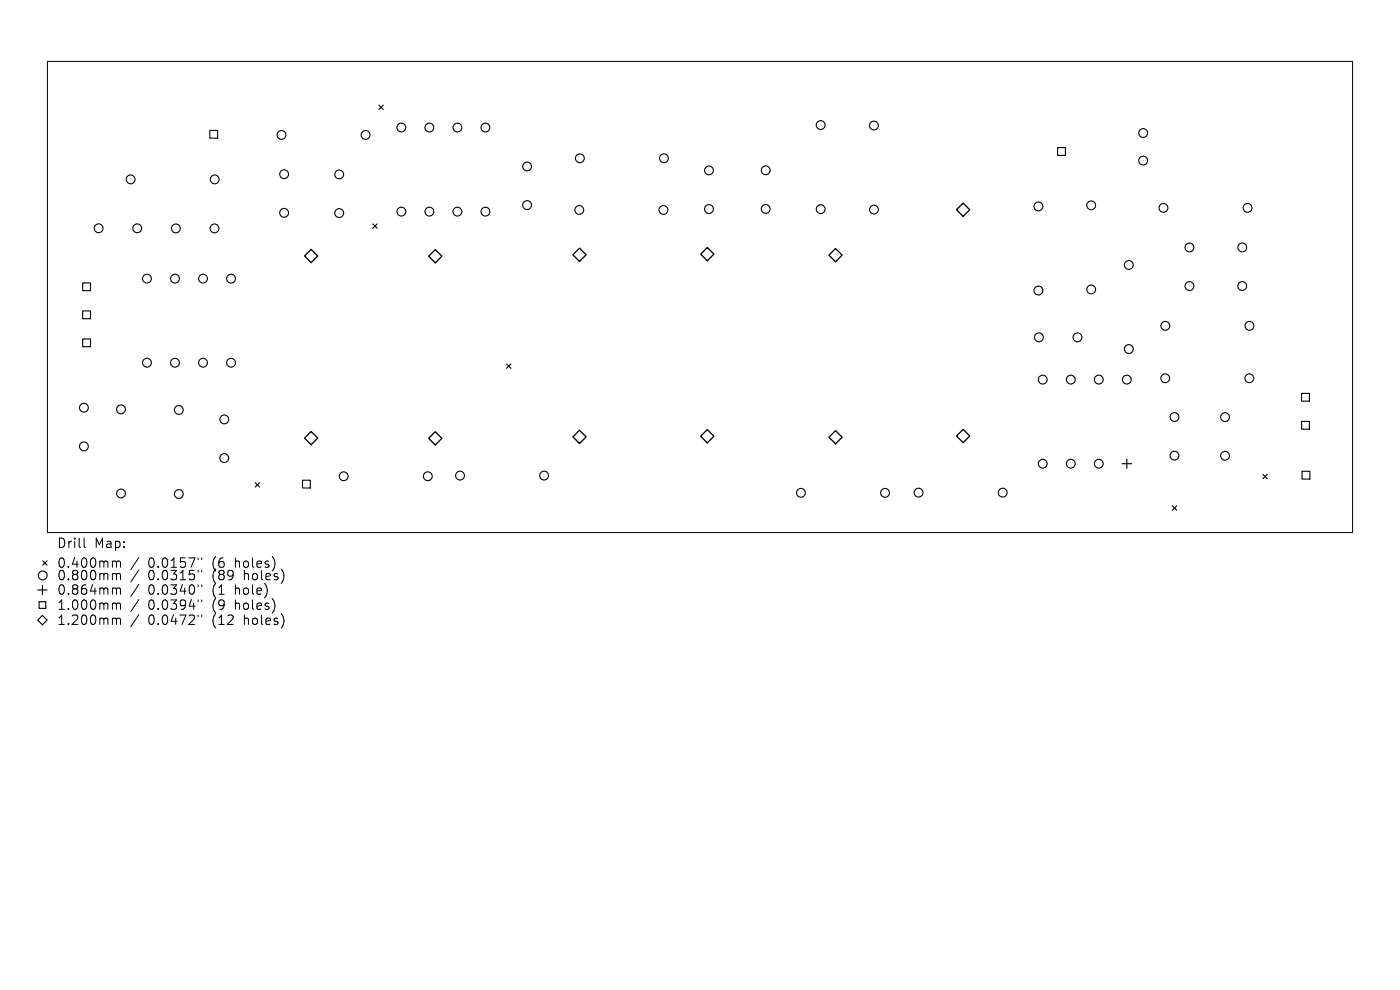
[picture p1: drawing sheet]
<svg xmlns="http://www.w3.org/2000/svg" width="297mm" height="210mm" viewBox="0 0 297 210" stroke-linecap="round" stroke-linejoin="round" font-family="sans-serif">
<defs><g id="words">
<g font-size="2.8">
<text x="12" y="116.5">Drill</text>
<text x="20" y="116.5">Map:</text>
<text x="12" y="120.7">0.400mm</text>
<text x="12" y="123.4">0.800mm</text>
<text x="31.4" y="120.7">0.0157&quot;</text>
<text x="31.4" y="123.4">0.0315&quot;</text>
<text x="45.2" y="120.7">(6</text>
<text x="45.2" y="123.4">(89</text>
<text x="50.1" y="120.7">holes)</text>
<text x="52" y="123.4">holes)</text>
<text x="12" y="126.4">0.864mm</text>
<text x="12" y="129.6">1.000mm</text>
<text x="31.4" y="126.4">0.0340&quot;</text>
<text x="31.4" y="129.6">0.0394&quot;</text>
<text x="45.2" y="126.4">(1</text>
<text x="45.2" y="129.6">(9</text>
<text x="50.1" y="126.4">hole)</text>
<text x="50.1" y="129.6">holes)</text>
<text x="12" y="132.8">1.200mm</text>
<text x="31.4" y="132.8">0.0472&quot;</text>
<text x="45.2" y="132.8">(12</text>
<text x="52" y="132.8">holes)</text>
</g>
</g></defs>
<g fill="none" stroke="#000" stroke-width=".21">
<path d="M10.1 13h276.8v100h-276.8zM17.8 114.1v1.8l.3 .2M24.1 119h.3l.3 .3M24.7 119.3l.3-.3 .5 .1 .1 1.2M24.7 119.3v1M29.5 118.3l-1.7 2.5M42 118.3v.4M42.8 118.3v.4M24.1 121.7h.3l.3 .2M24.1 124.7h.3l.3 .3M24.1 127.9h.3l.3 .3M24.1 131.1l.5 .1 .1 .2"/>
<path d="M24.7 121.9v1.1M24.7 125v1.1M24.7 128.2v1.1M24.7 131.4v1.1M24.7 121.9l.3-.2h.5l.1 1.3M24.7 125l.3-.3 .5 .1 .1 1.3M24.7 128.2l.3-.3 .5 .1 .1 1.3M24.7 131.4l.3-.3 .5 .1 .1 1.3M29.5 120.9l-1.7 2.6M29.5 124l-1.7 2.5M29.5 127.2l-1.7 2.5M29.5 130.4l-1.7 2.5"/>
<path d="M42 121v.4M42 124.1v.3M42 127.3v.3M42 130.5v.3M42.8 121v.4M42.8 124.1v.3M42.8 127.3v.3M42.8 130.5v.3"/>
</g>
<g fill="none" stroke="#000" stroke-width=".23">
<path d="M44.5 27.7h1.7v1.6h-1.7zM80.4 22.3l.9 .9M81.3 22.3l-.9 .9M224.4 31.3h1.6v1.7h-1.6zM79.1 47.5l.9 .9M80 47.5l-.9 .9M17.5 60h1.7v1.7h-1.7zM17.5 66h1.7v1.6h-1.7zM17.5 71.9h1.7v1.7h-1.7zM107.5 77.2l.9 .9M108.4 77.2l-.9 .9M238 98.4h2.1"/>
<path d="M239 97.4v2M276.1 83.4h1.7v1.7h-1.7zM276.1 89.4h1.7v1.6h-1.7zM276.2 100h1.7v1.6h-1.7zM9.1 119l.9 .9M10 119l-.9 .9M54.1 102.4l1 .9M55.1 102.4l-1 .9M64.2 101.9h1.6v1.6h-1.6zM248.7 107.3l.9 .9M249.6 107.3l-.9 .9M267.9 100.6l1 .9"/>
<path d="M268.9 100.6l-1 .9M8 125.1h2M8.3 127.6h1.4v1.5h-1.4zM9 130.5l1 1-1 1-1-1zM9 124.1v2"/>
<circle cx="27.7" cy="38.1" r=".94"/>
<circle cx="45.6" cy="38.1" r=".94"/>
<circle cx="59.7" cy="28.6" r=".94"/>
<circle cx="60.3" cy="37" r=".94"/>
<circle cx="72" cy="37" r=".94"/>
<circle cx="77.6" cy="28.6" r=".94"/>
<circle cx="85.1" cy="27.1" r=".94"/>
<circle cx="91.1" cy="27.1" r=".94"/>
<circle cx="97" cy="27.1" r=".94"/>
<circle cx="103" cy="27.1" r=".94"/>
<circle cx="111.8" cy="35.3" r=".94"/>
<circle cx="123" cy="33.6" r=".94"/>
<circle cx="140.9" cy="33.6" r=".94"/>
<circle cx="150.4" cy="36.2" r=".94"/>
<circle cx="162.4" cy="36.1" r=".94"/>
<circle cx="174.1" cy="26.5" r=".94"/>
<circle cx="185.4" cy="26.6" r=".94"/>
<circle cx="242.5" cy="34.1" r=".94"/>
<circle cx="242.5" cy="28.2" r=".94"/>
<circle cx="20.9" cy="48.4" r=".94"/>
<circle cx="29.1" cy="48.4" r=".94"/>
<circle cx="31.2" cy="59.1" r=".94"/>
<circle cx="37.1" cy="59.1" r=".94"/>
<circle cx="37.3" cy="48.5" r=".94"/>
<circle cx="43.1" cy="59.1" r=".94"/>
<circle cx="45.5" cy="48.5" r=".94"/>
<circle cx="49" cy="59.1" r=".94"/>
<circle cx="60.3" cy="45.2" r=".94"/>
<circle cx="72" cy="45.2" r=".94"/>
<circle cx="85.1" cy="44.9" r=".94"/>
<circle cx="91.1" cy="44.9" r=".94"/>
<circle cx="97" cy="44.9" r=".94"/>
<circle cx="103" cy="44.9" r=".94"/>
<circle cx="111.8" cy="43.5" r=".94"/>
<circle cx="122.9" cy="44.5" r=".94"/>
<circle cx="140.7" cy="44.5" r=".94"/>
<circle cx="150.4" cy="44.3" r=".94"/>
<circle cx="162.4" cy="44.3" r=".94"/>
<circle cx="174.1" cy="44.4" r=".94"/>
<circle cx="185.4" cy="44.5" r=".94"/>
<circle cx="220.3" cy="43.8" r=".94"/>
<circle cx="231.5" cy="43.6" r=".94"/>
<circle cx="239.5" cy="56.2" r=".94"/>
<circle cx="246.8" cy="44.1" r=".94"/>
<circle cx="252.3" cy="52.5" r=".94"/>
<circle cx="263.5" cy="52.5" r=".94"/>
<circle cx="264.7" cy="44.1" r=".94"/>
<circle cx="31.2" cy="76.9" r=".94"/>
<circle cx="37.1" cy="76.9" r=".94"/>
<circle cx="43.1" cy="76.9" r=".94"/>
<circle cx="49" cy="76.9" r=".94"/>
<circle cx="220.3" cy="61.6" r=".94"/>
<circle cx="220.4" cy="71.6" r=".94"/>
<circle cx="228.6" cy="71.6" r=".94"/>
<circle cx="231.5" cy="61.4" r=".94"/>
<circle cx="239.5" cy="74" r=".94"/>
<circle cx="247.2" cy="69.1" r=".94"/>
<circle cx="252.3" cy="60.7" r=".94"/>
<circle cx="263.5" cy="60.7" r=".94"/>
<circle cx="265.1" cy="69.1" r=".94"/>
<circle cx="17.8" cy="86.5" r=".94"/>
<circle cx="17.8" cy="94.7" r=".94"/>
<circle cx="25.7" cy="86.8" r=".94"/>
<circle cx="37.9" cy="87" r=".94"/>
<circle cx="47.6" cy="97.2" r=".94"/>
<circle cx="47.6" cy="89" r=".94"/>
<circle cx="221.2" cy="98.4" r=".94"/>
<circle cx="221.2" cy="80.5" r=".94"/>
<circle cx="227.2" cy="98.4" r=".94"/>
<circle cx="227.2" cy="80.5" r=".94"/>
<circle cx="233.1" cy="98.4" r=".94"/>
<circle cx="233.1" cy="80.5" r=".94"/>
<circle cx="239" cy="80.5" r=".94"/>
<circle cx="247.2" cy="80.2" r=".94"/>
<circle cx="249.2" cy="88.5" r=".94"/>
<circle cx="249.2" cy="96.7" r=".94"/>
<circle cx="259.9" cy="96.7" r=".94"/>
<circle cx="259.9" cy="88.5" r=".94"/>
<circle cx="265" cy="80.2" r=".94"/>
<circle cx="25.7" cy="104.7" r=".94"/>
<circle cx="37.9" cy="104.8" r=".94"/>
<circle cx="72.9" cy="101" r=".94"/>
<circle cx="90.8" cy="101" r=".94"/>
<circle cx="97.6" cy="100.9" r=".94"/>
<circle cx="115.4" cy="100.9" r=".94"/>
<circle cx="169.9" cy="104.5" r=".94"/>
<circle cx="187.8" cy="104.5" r=".94"/>
<circle cx="194.9" cy="104.5" r=".94"/>
<circle cx="212.7" cy="104.5" r=".94"/>
<circle cx="9.1" cy="122.1" r=".94"/>
</g>
<path d="M66 52.9l1.4 1.4-1.4 1.4-1.4-1.4zM92.3 52.9l1.4 1.5-1.4 1.4-1.4-1.4zM121.5 54l1.4-1.4 1.4 1.4-1.4 1.5zM148.6 53.9l1.5-1.4 1.4 1.4-1.4 1.4zM177.3 52.7l1.4 1.4-1.4 1.4-1.4-1.4zM204.3 43.1l1.4 1.4-1.4 1.4-1.4-1.4zM64.6 92.9l1.4-1.4 1.4 1.4-1.4 1.4zM90.9 93l1.4-1.4 1.4 1.4-1.4 1.4zM121.5 92.7l1.4-1.4 1.4 1.4-1.4 1.4zM148.6 92.5l1.5-1.4 1.4 1.4-1.4 1.4zM177.3 91.3l1.4 1.4-1.4 1.5-1.4-1.5zM204.3 91.1l1.4 1.4-1.4 1.4-1.4-1.4z" fill="none" stroke="#000" stroke-width=".28"/>
<use href="#words"/>
</svg>
